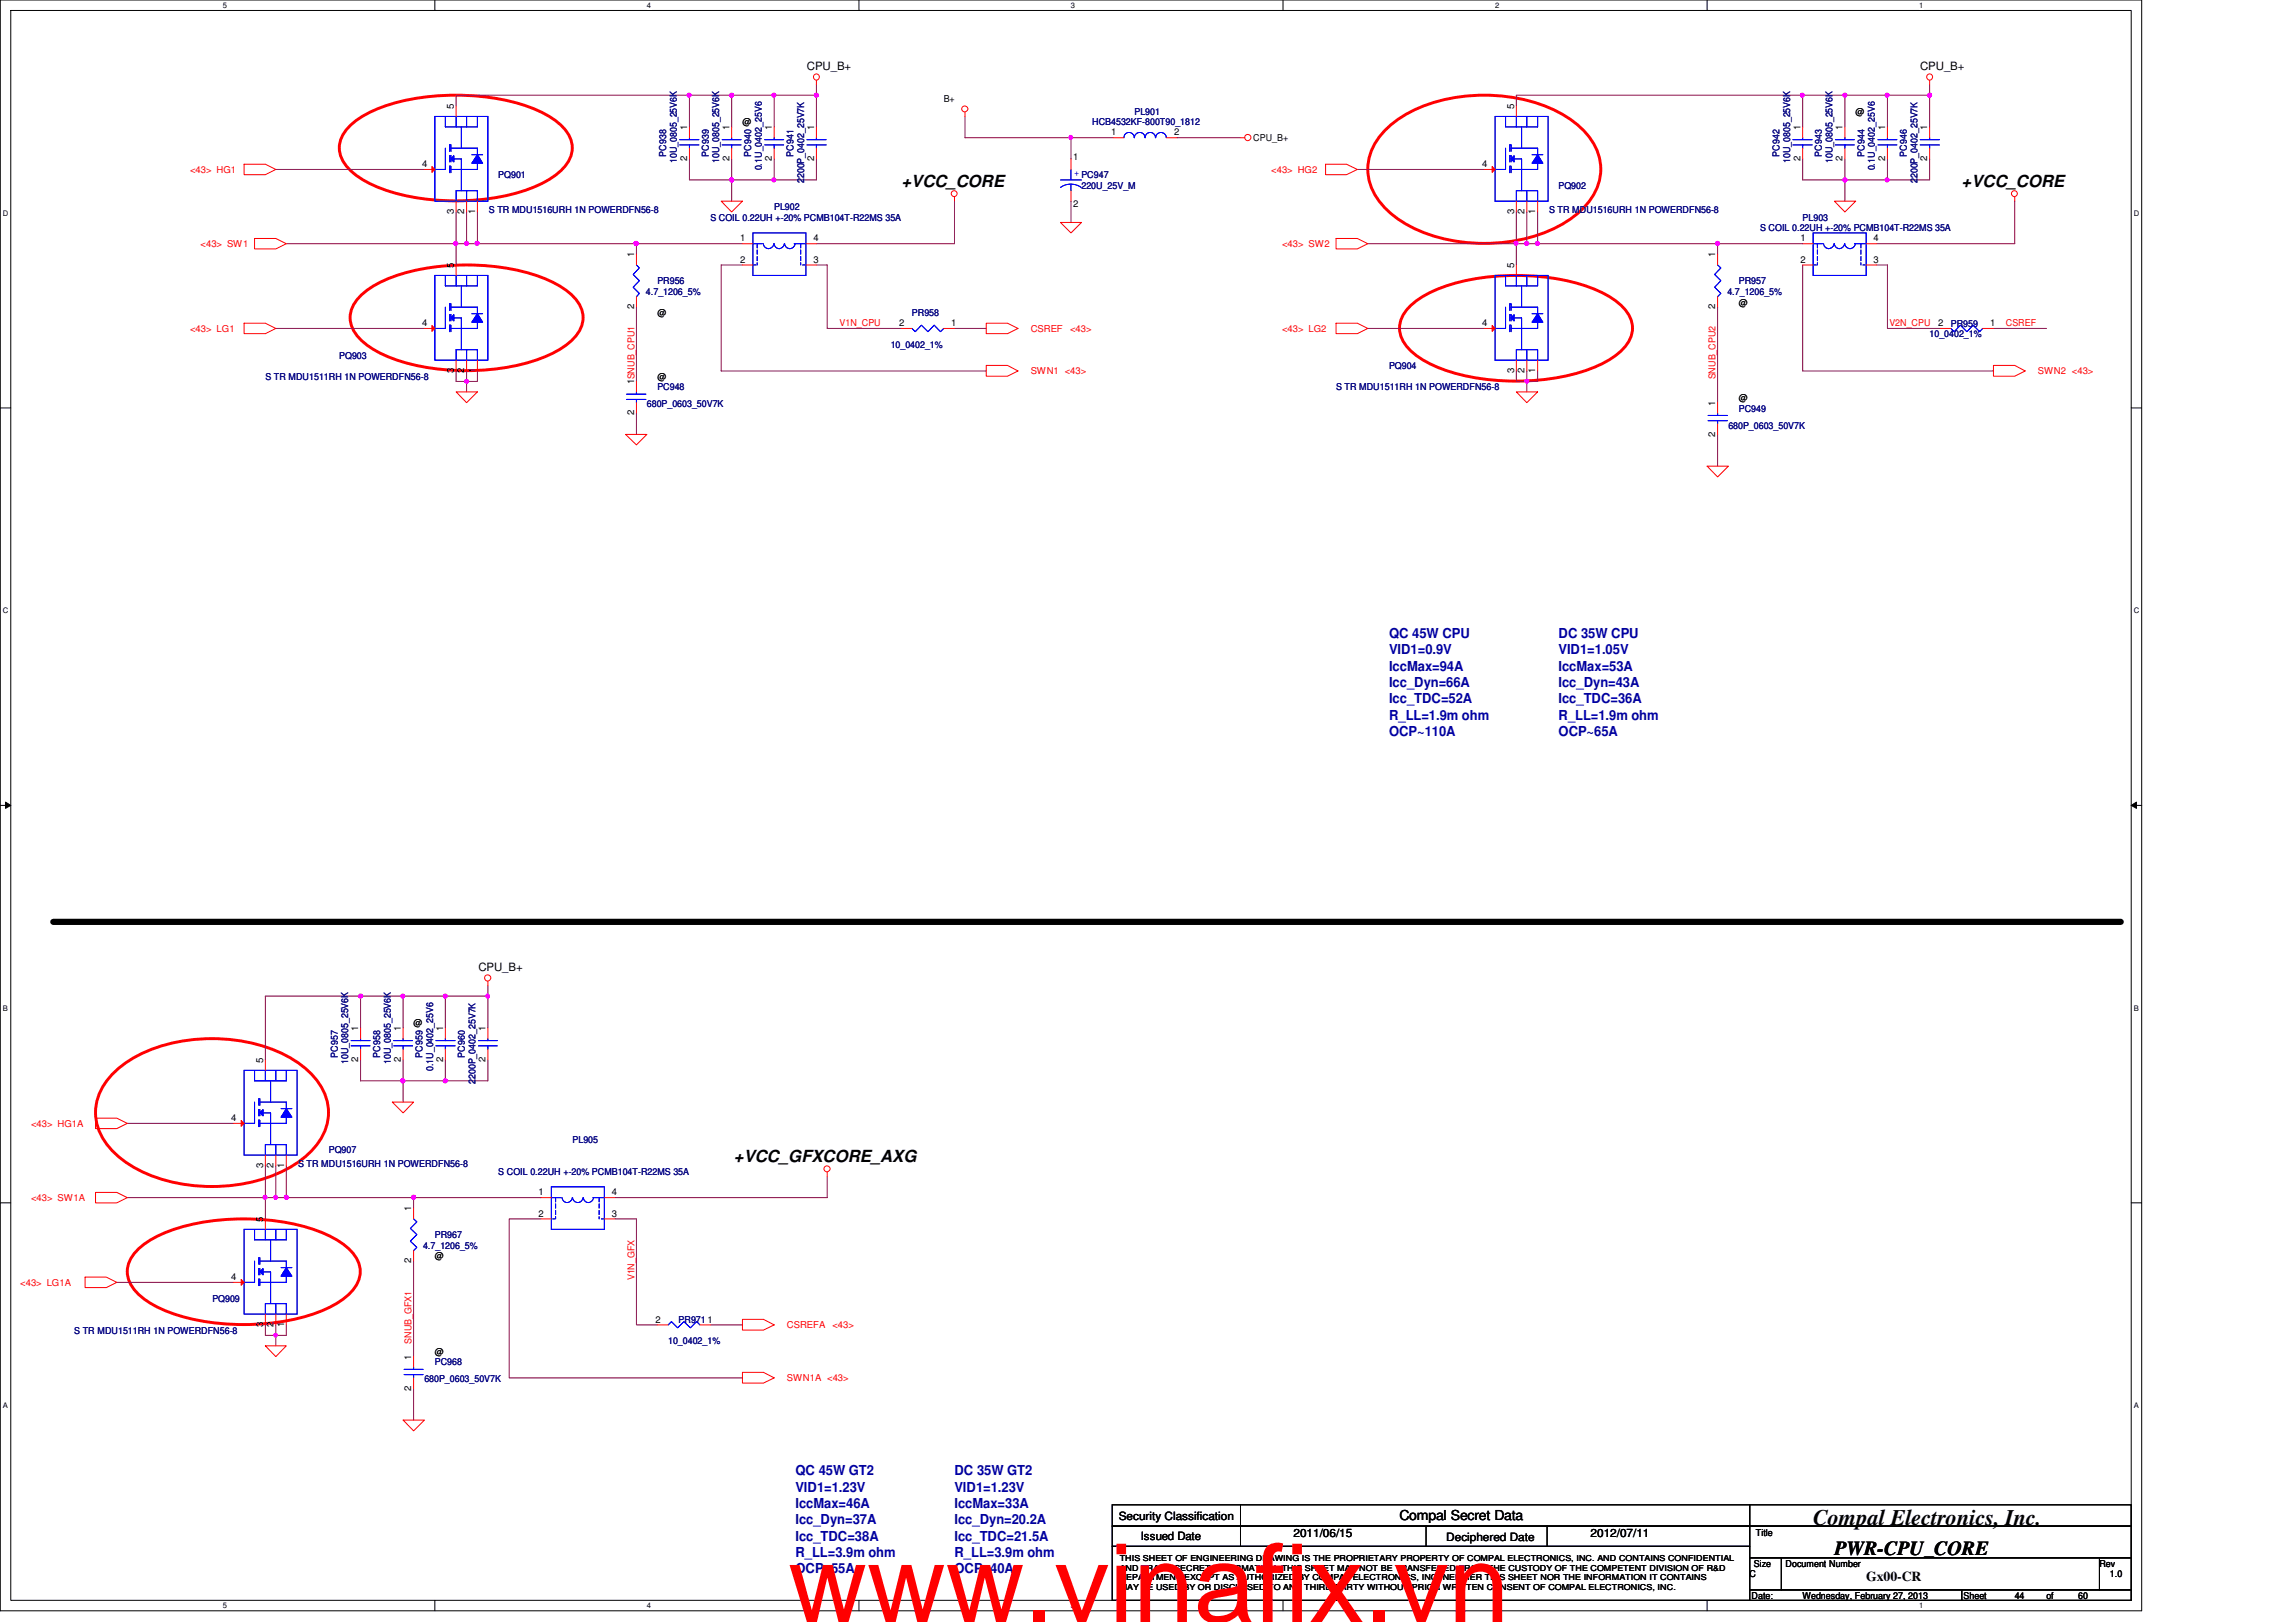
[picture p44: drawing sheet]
<svg xmlns="http://www.w3.org/2000/svg" width="297mm" height="210mm" viewBox="0 0 297 210" stroke-linecap="round" stroke-linejoin="round" font-family="sans-serif">
<defs><g id="words">
<text font-size="14.1" fill="#f00" x="102" y="209.9">www.vinafix.vn</text>
<text font-size="2.9" x="234.6" y="197.4">Compal Electronics, Inc.</text>
<text font-size="2.6" x="237.3" y="201.2">PWR-CPU_CORE</text>
<g font-size="2.2">
<text x="116.6" y="24.2">+VCC_CORE</text>
<text x="253.8" y="24.2">+VCC_CORE</text>
<text x="95" y="150.4">+VCC_GFXCORE_AXG</text>
</g>
<g font-size="1.8" fill="#0000a0">
<text x="179.7" y="82.6">QC 45W CPU</text>
<text x="201.6" y="82.6">DC 35W CPU</text>
<text x="179.7" y="84.7">VID1=0.9V</text>
<text x="179.7" y="86.8">IccMax=94A</text>
<text x="179.7" y="88.9">Icc_Dyn=66A</text>
<text x="201.6" y="84.7">VID1=1.05V</text>
<text x="201.6" y="86.8">IccMax=53A</text>
<text x="201.6" y="88.9">Icc_Dyn=43A</text>
<text x="179.7" y="91">Icc_TDC=52A</text>
<text x="179.7" y="93.1">R_LL=1.9m ohm</text>
<text x="179.7" y="95.3">OCP~110A</text>
<text x="201.6" y="91">Icc_TDC=36A</text>
<text x="201.6" y="93.1">R_LL=1.9m ohm</text>
<text x="201.6" y="95.3">OCP~65A</text>
<text x="102.9" y="190.9">QC 45W GT2</text>
<text x="123.5" y="190.9">DC 35W GT2</text>
<text x="102.9" y="193">VID1=1.23V</text>
<text x="102.9" y="195.2">IccMax=46A</text>
<text x="102.9" y="197.3">Icc_Dyn=37A</text>
<text x="123.5" y="193">VID1=1.23V</text>
<text x="123.5" y="195.2">IccMax=33A</text>
<text x="123.5" y="197.3">Icc_Dyn=20.2A</text>
<text x="102.9" y="199.4">Icc_TDC=38A</text>
<text x="102.9" y="201.5">R_LL=3.9m ohm</text>
<text x="102.9" y="203.6">OCP~55A</text>
<text x="123.5" y="199.4">Icc_TDC=21.5A</text>
<text x="123.5" y="201.5">R_LL=3.9m ohm</text>
<text x="123.5" y="203.6">OCP~40A</text>
</g>
<g font-size="1.8">
<text x="181.1" y="196.8">Compal Secret Data</text>
<text x="241.4" y="204.6">Gx00-CR</text>
</g>
<g font-size="1.5">
<text x="104.4" y="9">CPU_B+</text>
<text x="248.4" y="9">CPU_B+</text>
<text x="61.9" y="125.6">CPU_B+</text>
<text x="144.7" y="196.6">Security Classification</text>
<text x="147.6" y="199.3">Issued Date</text>
<text x="167.3" y="198.8">2011/06/15</text>
<text x="187.1" y="199.4">Deciphered Date</text>
<text x="205.8" y="198.8">2012/07/11</text>
</g>
<g font-size="1.2">
<text x="58.7" y="14.1" transform="rotate(-90 58.7 14.1)">5</text>
<text x="88.9" y="16.8" transform="rotate(-90 88.9 16.8)">1</text>
<text x="94.4" y="16.8" transform="rotate(-90 94.4 16.8)">1</text>
<text x="96.1" y="16.2">@</text>
<text x="99.9" y="16.8" transform="rotate(-90 99.9 16.8)">1</text>
<text x="105.3" y="16.8" transform="rotate(-90 105.3 16.8)">1</text>
<text x="122.1" y="13.2">B+</text>
<text x="143.8" y="17.5">1</text>
<text x="151.9" y="17.5">2</text>
<text x="195.9" y="14.1" transform="rotate(-90 195.9 14.1)">5</text>
<text x="232.9" y="16.8" transform="rotate(-90 232.9 16.8)">1</text>
<text x="238.4" y="16.8" transform="rotate(-90 238.4 16.8)">1</text>
<text x="240.1" y="14.9">@</text>
<text x="243.9" y="16.8" transform="rotate(-90 243.9 16.8)">1</text>
<text x="249.3" y="16.8" transform="rotate(-90 249.3 16.8)">1</text>
<text x="54.6" y="21.6">4</text>
<text x="88.9" y="20.8" transform="rotate(-90 88.9 20.8)">2</text>
<text x="94.4" y="20.8" transform="rotate(-90 94.4 20.8)">2</text>
<text x="99.9" y="20.8" transform="rotate(-90 99.9 20.8)">2</text>
<text x="105.3" y="20.8" transform="rotate(-90 105.3 20.8)">2</text>
<text x="138.9" y="20.7">1</text>
<text x="162.1" y="18.3">CPU_B+</text>
<text x="191.8" y="21.6">4</text>
<text x="232.9" y="20.8" transform="rotate(-90 232.9 20.8)">2</text>
<text x="238.4" y="20.8" transform="rotate(-90 238.4 20.8)">2</text>
<text x="243.9" y="20.8" transform="rotate(-90 243.9 20.8)">2</text>
<text x="249.3" y="20.8" transform="rotate(-90 249.3 20.8)">2</text>
<text x="58.7" y="27.7" transform="rotate(-90 58.7 27.7)">3</text>
<text x="60.1" y="27.7" transform="rotate(-90 60.1 27.7)">2</text>
<text x="61.5" y="27.7" transform="rotate(-90 61.5 27.7)">1</text>
<text x="138.9" y="26.8">2</text>
<text x="195.9" y="27.7" transform="rotate(-90 195.9 27.7)">3</text>
<text x="197.2" y="27.7" transform="rotate(-90 197.2 27.7)">2</text>
<text x="198.6" y="27.7" transform="rotate(-90 198.6 27.7)">1</text>
<text x="58.7" y="34.7" transform="rotate(-90 58.7 34.7)">5</text>
<text x="82" y="33.3" transform="rotate(-90 82 33.3)">1</text>
<text x="95.8" y="31.2">1</text>
<text x="95.8" y="34">2</text>
<text x="105.2" y="34">3</text>
<text x="105.2" y="31.2">4</text>
<text x="195.9" y="34.7" transform="rotate(-90 195.9 34.7)">5</text>
<text x="221.9" y="33.3" transform="rotate(-90 221.9 33.3)">1</text>
<text x="232.9" y="31.2">1</text>
<text x="232.9" y="34">2</text>
<text x="242.4" y="34">3</text>
<text x="242.4" y="31.2">4</text>
<text x="82" y="40" transform="rotate(-90 82 40)">2</text>
<text x="85" y="40.9">@</text>
<text x="221.9" y="40" transform="rotate(-90 221.9 40)">2</text>
<text x="225" y="39.5">@</text>
<text x="54.6" y="42.2">4</text>
<text x="116.3" y="42.2">2</text>
<text x="123.1" y="42.2">1</text>
<text x="191.8" y="42.2">4</text>
<text x="250.7" y="42.2">2</text>
<text x="257.5" y="42.2">1</text>
<text x="58.7" y="48.3" transform="rotate(-90 58.7 48.3)">3</text>
<text x="60.1" y="48.3" transform="rotate(-90 60.1 48.3)">2</text>
<text x="61.5" y="48.3" transform="rotate(-90 61.5 48.3)">1</text>
<text x="82" y="53.8" transform="rotate(-90 82 53.8)">2</text>
<text x="82" y="49.7" transform="rotate(-90 82 49.7)">1SNUB_CPU1</text>
<text x="85" y="49.1">@</text>
<text x="195.9" y="48.3" transform="rotate(-90 195.9 48.3)">3</text>
<text x="197.2" y="48.3" transform="rotate(-90 197.2 48.3)">2</text>
<text x="198.6" y="48.3" transform="rotate(-90 198.6 48.3)">1</text>
<text x="221.9" y="52.5" transform="rotate(-90 221.9 52.5)">1</text>
<text x="225" y="51.9">@</text>
<text x="221.9" y="56.5" transform="rotate(-90 221.9 56.5)">2</text>
<text x="34" y="137.5" transform="rotate(-90 34 137.5)">5</text>
<text x="46.4" y="137.4" transform="rotate(-90 46.4 137.4)">2</text>
<text x="46.4" y="133.4" transform="rotate(-90 46.4 133.4)">1</text>
<text x="51.9" y="137.4" transform="rotate(-90 51.9 137.4)">2</text>
<text x="51.9" y="133.4" transform="rotate(-90 51.9 133.4)">1</text>
<text x="53.5" y="132.8">@</text>
<text x="57.3" y="137.4" transform="rotate(-90 57.3 137.4)">2</text>
<text x="57.3" y="133.4" transform="rotate(-90 57.3 133.4)">1</text>
<text x="62.8" y="137.4" transform="rotate(-90 62.8 137.4)">2</text>
<text x="62.8" y="133.4" transform="rotate(-90 62.8 133.4)">1</text>
<text x="29.9" y="145.1">4</text>
<text x="34" y="151.1" transform="rotate(-90 34 151.1)">3</text>
<text x="35.4" y="151.1" transform="rotate(-90 35.4 151.1)">2</text>
<text x="36.7" y="151.1" transform="rotate(-90 36.7 151.1)">1</text>
<text x="69.7" y="154.7">1</text>
<text x="79.2" y="154.7">4</text>
<text x="34" y="158.1" transform="rotate(-90 34 158.1)">5</text>
<text x="53.2" y="156.8" transform="rotate(-90 53.2 156.8)">1</text>
<text x="69.7" y="157.4">2</text>
<text x="79.2" y="157.4">3</text>
<text x="29.9" y="165.7">4</text>
<text x="53.2" y="163.5" transform="rotate(-90 53.2 163.5)">2</text>
<text x="56.3" y="163">@</text>
<text x="34" y="171.7" transform="rotate(-90 34 171.7)">3</text>
<text x="35.4" y="171.7" transform="rotate(-90 35.4 171.7)">2</text>
<text x="36.7" y="171.7" transform="rotate(-90 36.7 171.7)">1</text>
<text x="84.8" y="171.2">2</text>
<text x="53.2" y="180" transform="rotate(-90 53.2 180)">2</text>
<text x="53.2" y="175.9" transform="rotate(-90 53.2 175.9)">1</text>
<text x="56.3" y="175.3">@</text>
<text x="226.9" y="202.7">Size</text>
<text x="227.2" y="198.8">Title</text>
<text x="231" y="202.7">Document Number</text>
<text x="271.6" y="202.7">Rev</text>
<text x="226.4" y="204.1">C</text>
<text x="226.6" y="206.9">Date:</text>
<text x="233.2" y="206.9">Wednesday, February 27, 2013</text>
<text x="254" y="206.9">Sheet</text>
<text x="260.6" y="206.9">44</text>
<text x="264.7" y="206.9">of</text>
<text x="268.9" y="206.9">60</text>
<text x="273" y="204.1">1.0</text>
</g>
<g font-size="1.2" fill="#000080">
<text x="141.3" y="16.2">HCB4532KF-800T90_1812</text>
<text x="146.8" y="14.9">PL901</text>
<text x="64.5" y="23.1">PQ901</text>
<text x="86.2" y="20.3" transform="rotate(-90 86.2 20.3)">PC938</text>
<text x="87.6" y="21.1" transform="rotate(-90 87.6 21.1)">10U_0805_25V6K</text>
<text x="91.7" y="20.3" transform="rotate(-90 91.7 20.3)">PC939</text>
<text x="93" y="21.1" transform="rotate(-90 93 21.1)">10U_0805_25V6K</text>
<text x="97.2" y="20.3" transform="rotate(-90 97.2 20.3)">PC940</text>
<text x="98.5" y="22.1" transform="rotate(-90 98.5 22.1)">0.1U_0402_25V6</text>
<text x="102.7" y="20.3" transform="rotate(-90 102.7 20.3)">PC941</text>
<text x="104.1" y="23.7" transform="rotate(-90 104.1 23.7)">2200P_0402_25V7K</text>
<text x="230.2" y="20.3" transform="rotate(-90 230.2 20.3)">PC942</text>
<text x="231.6" y="21.1" transform="rotate(-90 231.6 21.1)">10U_0805_25V6K</text>
<text x="235.7" y="20.3" transform="rotate(-90 235.7 20.3)">PC943</text>
<text x="237.1" y="21.1" transform="rotate(-90 237.1 21.1)">10U_0805_25V6K</text>
<text x="241.2" y="20.3" transform="rotate(-90 241.2 20.3)">PC944</text>
<text x="242.6" y="22.1" transform="rotate(-90 242.6 22.1)">0.1U_0402_25V6</text>
<text x="246.7" y="20.3" transform="rotate(-90 246.7 20.3)">PC946</text>
<text x="248.1" y="23.7" transform="rotate(-90 248.1 23.7)">2200P_0402_25V7K</text>
<text x="63.2" y="27.6">S TR MDU1516URH 1N POWERDFN56-8</text>
<text x="91.9" y="28.6">S COIL 0.22UH +-20% PCMB104T-R22MS 35A</text>
<text x="100.2" y="27.2">PL902</text>
<text x="139.9" y="24.4">220U_25V_M</text>
<text x="200.4" y="27.6">S TR MDU1516URH 1N POWERDFN56-8</text>
<text x="201.6" y="24.4">PQ902</text>
<text x="227.7" y="29.9">S COIL 0.22UH +-20% PCMB104T-R22MS 35A</text>
<text x="233.2" y="28.6">PL903</text>
<text x="83.6" y="38.1">4.7_1206_5%</text>
<text x="85" y="36.8">PR956</text>
<text x="118" y="40.9">PR958</text>
<text x="223.5" y="38.1">4.7_1206_5%</text>
<text x="225" y="36.8">PR957</text>
<text x="43.9" y="46.4">PQ903</text>
<text x="115.2" y="45">10_0402_1%</text>
<text x="179.7" y="47.8">PQ904</text>
<text x="249.6" y="43.6">10_0402_1%</text>
<text x="252.4" y="42.3">PR959</text>
<text x="34.3" y="49.1">S TR MDU1511RH 1N POWERDFN56-8</text>
<text x="83.7" y="52.7">680P_0603_50V7K</text>
<text x="85" y="50.5">PC948</text>
<text x="172.8" y="50.5">S TR MDU1511RH 1N POWERDFN56-8</text>
<text x="225" y="53.3">PC949</text>
<text x="223.6" y="55.5">680P_0603_50V7K</text>
<text x="43.7" y="136.9" transform="rotate(-90 43.7 136.9)">PC957</text>
<text x="45" y="137.7" transform="rotate(-90 45 137.7)">10U_0805_25V6K</text>
<text x="49.2" y="136.9" transform="rotate(-90 49.2 136.9)">PC958</text>
<text x="50.5" y="137.7" transform="rotate(-90 50.5 137.7)">10U_0805_25V6K</text>
<text x="54.6" y="136.9" transform="rotate(-90 54.6 136.9)">PC959</text>
<text x="60.2" y="136.9" transform="rotate(-90 60.2 136.9)">PC960</text>
<text x="56" y="138.6" transform="rotate(-90 56 138.6)">0.1U_0402_25V6</text>
<text x="61.5" y="140.3" transform="rotate(-90 61.5 140.3)">2200P_0402_25V7K</text>
<text x="42.5" y="149.3">PQ907</text>
<text x="74.1" y="147.9">PL905</text>
<text x="38.6" y="151">S TR MDU1516URH 1N POWERDFN56-8</text>
<text x="64.5" y="152">S COIL 0.22UH +-20% PCMB104T-R22MS 35A</text>
<text x="54.7" y="161.6">4.7_1206_5%</text>
<text x="56.3" y="160.2">PR967</text>
<text x="9.6" y="172.6">S TR MDU1511RH 1N POWERDFN56-8</text>
<text x="27.5" y="168.4">PQ909</text>
<text x="86.4" y="173.9">10_0402_1%</text>
<text x="87.8" y="171.2">PR9711</text>
<text x="54.9" y="178.9">680P_0603_50V7K</text>
<text x="56.3" y="176.7">PC968</text>
</g>
<g font-size="1.2" fill="#f00">
<text x="24.6" y="22.4">&lt;43&gt; HG1</text>
<text x="164.5" y="22.4">&lt;43&gt; HG2</text>
<text x="25.9" y="32">&lt;43&gt; SW1</text>
<text x="165.9" y="32">&lt;43&gt; SW2</text>
<text x="24.6" y="43">&lt;43&gt; LG1</text>
<text x="108.6" y="42.2">V1N_CPU</text>
<text x="133.3" y="43">CSREF</text>
<text x="138.4" y="43">&lt;43&gt;</text>
<text x="165.9" y="43">&lt;43&gt; LG2</text>
<text x="244.4" y="42.2">V2N_CPU</text>
<text x="259.5" y="42.2">CSREF</text>
<text x="133.3" y="48.4">SWN1 &lt;43&gt;</text>
<text x="222" y="49.1" transform="rotate(-90 222 49.1)">SNUB_CPU2</text>
<text x="263.6" y="48.4">SWN2 &lt;43&gt;</text>
<text x="4" y="145.8">&lt;43&gt; HG1A</text>
<text x="4" y="155.4">&lt;43&gt; SW1A</text>
<text x="2.6" y="166.4">&lt;43&gt; LG1A</text>
<text x="82.1" y="165.7" transform="rotate(-90 82.1 165.7)">V1N_GFX</text>
<text x="53.3" y="173.9" transform="rotate(-90 53.3 173.9)">SNUB_GFX1</text>
<text x="101.8" y="171.9">CSREFA</text>
<text x="107.7" y="171.9">&lt;43&gt;</text>
<text x="101.8" y="178.7">SWN1A &lt;43&gt;</text>
</g>
<text font-size="1.2" fill="#00f" x="139" y="22.8">+ PC947</text>
<g font-size="1.1">
<text x="144.9" y="202">THIS SHEET OF ENGINEERING DRAWING IS THE PROPRIETARY PROPERTY OF COMPAL ELECTRONICS, INC. AND CONTAINS CONFIDENTIAL</text>
<text x="144.9" y="203.2">AND TRADE SECRET INFORMATION. THIS SHEET MAY NOT BE TRANSFERED FROM THE CUSTODY OF THE COMPETENT DIVISION OF R&amp;D</text>
<text x="144.9" y="204.5">DEPARTMENT EXCEPT AS AUTHORIZED BY COMPAL ELECTRONICS, INC. NEITHER THIS SHEET NOR THE INFORMATION IT CONTAINS</text>
<text x="144.9" y="205.7">MAY BE USED BY OR DISCLOSED TO ANY THIRD PARTY WITHOUT PRIOR WRITTEN CONSENT OF COMPAL ELECTRONICS, INC.</text>
</g>
<g font-size="1">
<text x="28.8" y="1">5</text>
<text x="83.7" y="1">4</text>
<text x="138.6" y="1">3</text>
<text x="193.4" y="1">2</text>
<text x="248.3" y="1">1</text>
<text x=".4" y="27.9">D</text>
<text x="276.1" y="27.9">D</text>
<text x=".4" y="79.4">C</text>
<text x="276.1" y="79.4">C</text>
<text x=".4" y="130.8">B</text>
<text x="276.1" y="130.8">B</text>
<text x=".4" y="182.2">A</text>
<text x="276.1" y="182.2">A</text>
<text x="28.8" y="208.1">5</text>
<text x="83.7" y="208.1">4</text>
<text x="138.6" y="208.1">3</text>
<text x="248.3" y="208.1">1</text>
</g>
</g></defs>
<path d="M0 0h277.1v208.5h-277.1zM1.4 1.4h274.3v205.7h-274.3z" fill="none" stroke="#000" stroke-width=".13"/>
<g fill="#fff">
<path d="M28.8 .1h.6v1.1h-.6z"/>
<path d="M28.8 207.2h.6v1.1h-.6z"/>
</g>
<path d="M56.3 0v1.4M56.3 207.1v1.4" fill="none" stroke="#000" stroke-width=".13"/>
<g fill="#fff">
<path d="M83.7 .1h.5v1.1h-.5z"/>
<path d="M83.7 207.2h.5v1.1h-.5z"/>
</g>
<path d="M111.1 0v1.4M111.1 207.1v1.4" fill="none" stroke="#000" stroke-width=".13"/>
<g fill="#fff">
<path d="M138.6 .1h.5v1.1h-.5z"/>
<path d="M138.6 207.2h.5v1.1h-.5z"/>
</g>
<path d="M166 0v1.4M166 207.1v1.4" fill="none" stroke="#000" stroke-width=".13"/>
<g fill="#fff">
<path d="M193.4 .1h.6v1.1h-.6z"/>
<path d="M193.4 207.2h.6v1.1h-.6z"/>
</g>
<path d="M220.9 0v1.4M220.9 207.1v1.4" fill="none" stroke="#000" stroke-width=".13"/>
<g fill="#fff">
<path d="M248.3 .1h.5v1.1h-.5z"/>
<path d="M248.3 207.2h.5v1.1h-.5z"/>
<path d="M.4 27.1h.7v1.1h-.7z"/>
<path d="M276.1 27.1h.7v1.1h-.7z"/>
<path d="M.4 78.5h.7v1.1h-.7z"/>
<path d="M276.1 78.5h.7v1.1h-.7z"/>
</g>
<path d="M0 52.8h1.4M275.7 52.8h1.4" fill="none" stroke="#000" stroke-width=".13"/>
<g fill="#fff">
<path d="M.4 129.9h.6v1.1h-.6z"/>
<path d="M276.1 129.9h.6v1.1h-.6z"/>
</g>
<path d="M0 104.2h1.4M.7 103.8l.7 .4-.7 .4zM275.7 104.2l.7-.4v.8zM275.7 104.2h1.4" fill="none" stroke="#000" stroke-width=".13"/>
<path d="M.7 103.8l.7 .4-.7 .4zM275.7 104.2l.7-.4v.8z" fill="#000"/>
<g fill="#fff">
<path d="M.4 181.4h.6v1.1h-.6z"/>
<path d="M276.1 181.4h.6v1.1h-.6z"/>
</g>
<path d="M0 155.7h1.4M275.7 155.7h1.4" fill="none" stroke="#000" stroke-width=".13"/>
<path d="M6.9 119.3h267.5" fill="none" stroke="#000" stroke-width=".8"/>
<path d="M45.4 16.1a15.2 15.2 0 0 1 6.9-3.1 30.8 30.8 0 0 1 16.1 .8 9.3 9.3 0 0 1 5.2 3.8 3.7 3.7 0 0 1-1.1 4.5 15.3 15.3 0 0 1-6.9 3.2 30.5 30.5 0 0 1-16.1-.8 9.3 9.3 0 0 1-5.2-3.8 3.7 3.7 0 0 1 1.1-4.6zM179.3 16.8a17.5 17.5 0 0 1 11-4.4 20.8 20.8 0 0 1 12.4 2.7 8.9 8.9 0 0 1 4.3 5.7 7 7 0 0 1-2.3 6.2 17.5 17.5 0 0 1-10.9 4.4 20.7 20.7 0 0 1-12.4-2.7 8.9 8.9 0 0 1-4.3-5.7 7 7 0 0 1 2.2-6.2zM46.8 38.1a15.2 15.2 0 0 1 6.9-3.1 30.8 30.8 0 0 1 16.1 .8 9.3 9.3 0 0 1 5.2 3.7 3.7 3.7 0 0 1-1.1 4.6 15.3 15.3 0 0 1-6.9 3.2 30.5 30.5 0 0 1-16.1-.8 9.3 9.3 0 0 1-5.2-3.8 3.7 3.7 0 0 1 1.1-4.6zM182.6 39.5a15.2 15.2 0 0 1 6.9-3.2 30.8 30.8 0 0 1 16 .8 9.3 9.3 0 0 1 5.3 3.8 3.7 3.7 0 0 1-1.1 4.6 15.3 15.3 0 0 1-7 3.1 30.5 30.5 0 0 1-16-.8 9.3 9.3 0 0 1-5.2-3.8 3.7 3.7 0 0 1 1.1-4.5zM14.7 138.8a17.5 17.5 0 0 1 11-4.3 20.8 20.8 0 0 1 12.4 2.7 8.9 8.9 0 0 1 4.3 5.7 6.9 6.9 0 0 1-2.3 6.2 17.6 17.6 0 0 1-10.9 4.4 20.7 20.7 0 0 1-12.4-2.8 8.9 8.9 0 0 1-4.3-5.6 7 7 0 0 1 2.2-6.3zM18 161.6a15.2 15.2 0 0 1 6.9-3.2 30.8 30.8 0 0 1 16.1 .8 9.3 9.3 0 0 1 5.2 3.8 3.7 3.7 0 0 1-1.1 4.6 15.3 15.3 0 0 1-6.9 3.1 30.5 30.5 0 0 1-16.1-.8 9.3 9.3 0 0 1-5.2-3.8 3.7 3.7 0 0 1 1.1-4.5z" fill="none" stroke="#f00" stroke-width=".38"/>
<path d="M107 42.5h9.6M35.7 171.5v2.7M35.7 172.8h1.3" fill="none" stroke="#800040" stroke-width=".13"/>
<path d="M35.5 172.6h.3l.1 .2-.1 .1-.2 .1-.1-.1z" fill-rule="evenodd" fill="#f0f"/>
<path d="M35.5 172.6h.3l.1 .2-.1 .1-.2 .1-.1-.1z" fill="none" stroke="#f0f" stroke-width=".13"/>
<path d="M34.3 155v2.7M53.5 155v1.3M34.3 171.5v1.3M37 171.5v1.3M53.5 179.7v4.1" fill="none" stroke="#800040" stroke-width=".13"/>
<circle cx="53.5" cy="154.9" r=".26" fill="#f0f"/>
<circle cx="53.5" cy="154.9" r=".26" fill="none" stroke="#f0f" stroke-width=".13"/>
<path d="M37 155h16.5M53.5 163.2v12.4" fill="none" stroke="#800040" stroke-width=".13"/>
<circle cx="37" cy="154.9" r=".26" fill="#f0f"/>
<circle cx="37" cy="154.9" r=".26" fill="none" stroke="#f0f" stroke-width=".13"/>
<path d="M34.3 155h1.4" fill="none" stroke="#800040" stroke-width=".13"/>
<circle cx="34.3" cy="154.9" r=".26" fill="#f0f"/>
<circle cx="34.3" cy="154.9" r=".26" fill="none" stroke="#f0f" stroke-width=".13"/>
<path d="M46.6 128.9h-12.3v8.3M63.1 127.6v1.3M35.7 150.9v4.1M79.6 157.7h2.7" fill="none" stroke="#800040" stroke-width=".13"/>
<circle cx="46.6" cy="128.9" r=".26" fill="#f0f"/>
<circle cx="46.6" cy="128.9" r=".26" fill="none" stroke="#f0f" stroke-width=".13"/>
<path d="M61.8 27.4v4.1h-1.4" fill="none" stroke="#800040" stroke-width=".13"/>
<circle cx="60.4" cy="31.5" r=".26" fill="#f0f"/>
<circle cx="60.4" cy="31.5" r=".26" fill="none" stroke="#f0f" stroke-width=".13"/>
<path d="M105.6 11v1.3M196.2 12.3v1.4M244.2 12.3h5.4M59 27.4v4.1M35.7 42.5h19.2M257.9 42.5h6.9" fill="none" stroke="#800040" stroke-width=".13"/>
<circle cx="249.6" cy="12.3" r=".26" fill="#f0f"/>
<circle cx="249.6" cy="12.3" r=".26" fill="none" stroke="#f0f" stroke-width=".13"/>
<circle cx="244.1" cy="12.3" r=".26" fill="#f0f"/>
<circle cx="244.1" cy="12.3" r=".26" fill="none" stroke="#f0f" stroke-width=".13"/>
<path d="M89.2 12.3h-30.2v1.4M107 34.3v8.2M70 157.7h-4.1v20.6h30.2M82.3 157.7v13.8h2.7" fill="none" stroke="#800040" stroke-width=".13"/>
<circle cx="89.2" cy="12.3" r=".26" fill="#f0f"/>
<circle cx="89.2" cy="12.3" r=".26" fill="none" stroke="#f0f" stroke-width=".13"/>
<path d="M222.2 31.5h11M244.2 42.5h6.8" fill="none" stroke="#800040" stroke-width=".13"/>
<circle cx="222.2" cy="31.5" r=".26" fill="#f0f"/>
<circle cx="222.2" cy="31.5" r=".26" fill="none" stroke="#f0f" stroke-width=".13"/>
<path d="M197.5 27.4v4.1h-1.3M198.9 27.4v4.1M244.2 34.3v8.2" fill="none" stroke="#800040" stroke-width=".13"/>
<circle cx="196.1" cy="31.5" r=".26" fill="#f0f"/>
<circle cx="196.1" cy="31.5" r=".26" fill="none" stroke="#f0f" stroke-width=".13"/>
<path d="M60.4 27.4v4.1h-1.4M177 31.5h19.2" fill="none" stroke="#800040" stroke-width=".13"/>
<circle cx="59" cy="31.5" r=".26" fill="#f0f"/>
<circle cx="59" cy="31.5" r=".26" fill="none" stroke="#f0f" stroke-width=".13"/>
<path d="M94.7 12.3v4.1M100.2 12.3v4.1M105.6 12.3v4.1M249.6 11v1.3M94.7 23.3h5.5M233.2 34.3v13.7h24.7M242.8 31.5h17.8M177 42.5h15.1" fill="none" stroke="#800040" stroke-width=".13"/>
<circle cx="94.7" cy="23.3" r=".26" fill="#f0f"/>
<circle cx="94.7" cy="23.3" r=".26" fill="none" stroke="#f0f" stroke-width=".13"/>
<circle cx="100.1" cy="23.3" r=".26" fill="#f0f"/>
<circle cx="100.1" cy="23.3" r=".26" fill="none" stroke="#f0f" stroke-width=".13"/>
<path d="M89.2 20.6v2.7M94.7 20.6v5.4M100.2 20.6v2.7h5.4v-2.7" fill="none" stroke="#800040" stroke-width=".13"/>
<circle cx="94.7" cy="23.3" r=".26" fill="#f0f"/>
<circle cx="94.7" cy="23.3" r=".26" fill="none" stroke="#f0f" stroke-width=".13"/>
<path d="M89.2 12.3v4.1M100.2 12.3h5.4M89.2 23.3h5.5" fill="none" stroke="#800040" stroke-width=".13"/>
<circle cx="105.6" cy="12.3" r=".26" fill="#f0f"/>
<circle cx="105.6" cy="12.3" r=".26" fill="none" stroke="#f0f" stroke-width=".13"/>
<path d="M94.7 12.3h5.5" fill="none" stroke="#800040" stroke-width=".13"/>
<circle cx="100.1" cy="12.3" r=".26" fill="#f0f"/>
<circle cx="100.1" cy="12.3" r=".26" fill="none" stroke="#f0f" stroke-width=".13"/>
<path d="M89.2 12.3h5.5" fill="none" stroke="#800040" stroke-width=".13"/>
<circle cx="94.7" cy="12.3" r=".26" fill="#f0f"/>
<circle cx="94.7" cy="12.3" r=".26" fill="none" stroke="#f0f" stroke-width=".13"/>
<path d="M82.3 31.5h13.8M93.3 34.3h2.8M105.6 34.3h1.4M123.5 26v5.5M196.2 27.4v4.1M260.6 26v5.5M60.4 49.4v1.3M79.6 155h27.4M34.3 172.8h1.4" fill="none" stroke="#800040" stroke-width=".13"/>
<circle cx="82.3" cy="31.5" r=".26" fill="#f0f"/>
<circle cx="82.3" cy="31.5" r=".26" fill="none" stroke="#f0f" stroke-width=".13"/>
<path d="M59 49.4h1.4M197.5 48v2.7" fill="none" stroke="#800040" stroke-width=".13"/>
<circle cx="197.5" cy="49.3" r=".25" fill="#f0f"/>
<circle cx="197.5" cy="49.3" r=".25" fill="none" stroke="#f0f" stroke-width=".13"/>
<path d="M238.7 12.3v4.1M244.2 12.3v4.1M249.6 12.3v4.1M37 31.5h22v2.8M196.2 31.5v2.8M238.7 23.3h5.5M196.2 48v1.4h2.7v-1.4" fill="none" stroke="#800040" stroke-width=".13"/>
<circle cx="238.7" cy="23.3" r=".26" fill="#f0f"/>
<circle cx="238.7" cy="23.3" r=".26" fill="none" stroke="#f0f" stroke-width=".13"/>
<circle cx="244.1" cy="23.3" r=".26" fill="#f0f"/>
<circle cx="244.1" cy="23.3" r=".26" fill="none" stroke="#f0f" stroke-width=".13"/>
<path d="M233.2 20.6v2.7M238.7 20.6v5.4M244.2 20.6v2.7h5.4v-2.7" fill="none" stroke="#800040" stroke-width=".13"/>
<circle cx="238.7" cy="23.3" r=".26" fill="#f0f"/>
<circle cx="238.7" cy="23.3" r=".26" fill="none" stroke="#f0f" stroke-width=".13"/>
<path d="M233.2 12.3v4.1M238.7 12.3h5.5M233.2 23.3h5.5" fill="none" stroke="#800040" stroke-width=".13"/>
<circle cx="238.7" cy="12.3" r=".26" fill="#f0f"/>
<circle cx="238.7" cy="12.3" r=".26" fill="none" stroke="#f0f" stroke-width=".13"/>
<path d="M233.2 12.3h5.5" fill="none" stroke="#800040" stroke-width=".13"/>
<circle cx="233.2" cy="12.3" r=".26" fill="#f0f"/>
<circle cx="233.2" cy="12.3" r=".26" fill="none" stroke="#f0f" stroke-width=".13"/>
<path d="M196.2 12.3h37M34.3 150.9v4.1h-17.8M53.5 155h16.5" fill="none" stroke="#800040" stroke-width=".13"/>
<circle cx="53.5" cy="154.9" r=".26" fill="#f0f"/>
<circle cx="53.5" cy="154.9" r=".26" fill="none" stroke="#f0f" stroke-width=".13"/>
<path d="M35.7 155h1.3" fill="none" stroke="#800040" stroke-width=".13"/>
<path d="M35.5 154.8l.1-.1 .3 .1-.1 .3-.2 .1-.1-.1z" fill-rule="evenodd" fill="#f0f"/>
<path d="M35.5 154.8l.1-.1 .3 .1-.1 .3-.2 .1-.1-.1z" fill="none" stroke="#f0f" stroke-width=".13"/>
<path d="M124.8 15.1v2.7M222.2 31.5v1.4M123.5 42.5h4.1M37 150.9v4.1M15.1 166h15.1" fill="none" stroke="#800040" stroke-width=".13"/>
<circle cx="222.2" cy="31.5" r=".26" fill="#f0f"/>
<circle cx="222.2" cy="31.5" r=".26" fill="none" stroke="#f0f" stroke-width=".13"/>
<path d="M198.9 31.5h23.3M222.2 39.8v12.3M222.2 56.2v4.1" fill="none" stroke="#800040" stroke-width=".13"/>
<circle cx="198.9" cy="31.5" r=".26" fill="#f0f"/>
<circle cx="198.9" cy="31.5" r=".26" fill="none" stroke="#f0f" stroke-width=".13"/>
<path d="M105.6 31.5h17.9M60.4 48v1.4M91.9 171.5h4.2" fill="none" stroke="#800040" stroke-width=".13"/>
<circle cx="60.4" cy="49.3" r=".25" fill="#f0f"/>
<circle cx="60.4" cy="49.3" r=".25" fill="none" stroke="#f0f" stroke-width=".13"/>
<path d="M197.5 31.5h1.4M59 48v1.4" fill="none" stroke="#800040" stroke-width=".13"/>
<circle cx="197.5" cy="31.5" r=".26" fill="#f0f"/>
<circle cx="197.5" cy="31.5" r=".26" fill="none" stroke="#f0f" stroke-width=".13"/>
<path d="M82.3 31.5v1.4M61.8 48v1.4h-1.4M82.3 53.5v2.7" fill="none" stroke="#800040" stroke-width=".13"/>
<circle cx="82.3" cy="31.5" r=".26" fill="#f0f"/>
<circle cx="82.3" cy="31.5" r=".26" fill="none" stroke="#f0f" stroke-width=".13"/>
<path d="M61.8 31.5h20.5M82.3 39.8v9.6" fill="none" stroke="#800040" stroke-width=".13"/>
<circle cx="61.7" cy="31.5" r=".26" fill="#f0f"/>
<circle cx="61.7" cy="31.5" r=".26" fill="none" stroke="#f0f" stroke-width=".13"/>
<path d="M242.8 34.3h1.4M52.2 128.9v4.1M52.2 139.9h5.4M57.6 128.9v4.1M63.1 128.9v4.1M107 152.2v2.8" fill="none" stroke="#800040" stroke-width=".13"/>
<circle cx="52.1" cy="139.9" r=".26" fill="#f0f"/>
<circle cx="52.1" cy="139.9" r=".26" fill="none" stroke="#f0f" stroke-width=".13"/>
<circle cx="57.6" cy="139.9" r=".26" fill="#f0f"/>
<circle cx="57.6" cy="139.9" r=".26" fill="none" stroke="#f0f" stroke-width=".13"/>
<path d="M46.6 137.2v2.7M52.2 137.2v5.4M57.6 137.2v2.7h5.5v-2.7" fill="none" stroke="#800040" stroke-width=".13"/>
<circle cx="52.1" cy="139.9" r=".26" fill="#f0f"/>
<circle cx="52.1" cy="139.9" r=".26" fill="none" stroke="#f0f" stroke-width=".13"/>
<path d="M46.6 139.9h5.6M46.6 128.9v4.1M57.6 128.9h5.5" fill="none" stroke="#800040" stroke-width=".13"/>
<path d="M62.9 128.7h.2l.2 .1-.1 .3-.1 .1-.2-.1z" fill-rule="evenodd" fill="#f0f"/>
<path d="M62.9 128.7h.2l.2 .1-.1 .3-.1 .1-.2-.1z" fill="none" stroke="#f0f" stroke-width=".13"/>
<path d="M52.2 128.9h5.4" fill="none" stroke="#800040" stroke-width=".13"/>
<circle cx="57.6" cy="128.9" r=".26" fill="#f0f"/>
<circle cx="57.6" cy="128.9" r=".26" fill="none" stroke="#f0f" stroke-width=".13"/>
<path d="M46.6 128.9h5.6" fill="none" stroke="#800040" stroke-width=".13"/>
<circle cx="52.1" cy="128.9" r=".26" fill="#f0f"/>
<circle cx="52.1" cy="128.9" r=".26" fill="none" stroke="#f0f" stroke-width=".13"/>
<path d="M124.8 17.8h13.8M93.3 34.3v13.7h34.3" fill="none" stroke="#800040" stroke-width=".13"/>
<path d="M138.4 17.6l.1-.1 .2 .1v.4h-.2h-.1z" fill-rule="evenodd" fill="#f0f"/>
<path d="M138.4 17.6l.1-.1 .2 .1v.4h-.2h-.1z" fill="none" stroke="#f0f" stroke-width=".13"/>
<path d="M144.1 17.8h-5.5v2.8M152.3 17.8h8.2M35.7 21.9h19.2M138.6 26v2.8M175.6 21.9h16.5M16.5 145.4h13.7" fill="none" stroke="#800040" stroke-width=".13"/>
<g fill="none" stroke="#f00" stroke-width=".13">
<path d="M105.6 16.4v1.4M105.6 19.2v1.4M105.6 10.4v.6M124.8 14.5v.6M160.5 17.8h.5M249.6 16.4v1.4M249.6 19.2v1.4M249.6 10.4v.6M31.6 21.3h2.7l1.4 .6-1.4 .7h-2.7zM32.9 30.9h2.8l1.3 .6-1.3 .7h-2.8zM82.3 32.9v1.4M82.3 38.4v1.4"/>
<path d="M93.3 26h2.8l-1.4 1.4zM96.1 31.5h1.3M96.1 34.3h1.3M104.3 34.3h1.3M104.3 31.5h1.3M123.5 25.5v.5M137.2 28.8h2.7l-1.3 1.3zM171.5 21.3h2.7l1.4 .6-1.4 .7h-2.7zM172.8 30.9h2.8l1.4 .6-1.4 .7h-2.8zM237.3 26h2.8l-1.4 1.4zM260.6 25.5v.5M31.6 41.8h2.7l1.4 .7-1.4 .7h-2.7z"/>
<path d="M59 50.7h2.8l-1.4 1.4zM80.9 56.2h2.8l-1.4 1.4zM127.6 41.8h2.7l1.4 .7-1.4 .7h-2.7zM127.6 47.3h2.7l1.4 .7-1.4 .7h-2.7zM172.8 41.8h2.8l1.4 .7-1.4 .7h-2.8zM196.2 50.7h2.7l-1.4 1.4zM257.9 47.3h2.7l1.4 .7-1.4 .7h-2.7zM220.9 60.3h2.7l-1.4 1.4zM63.1 127v.6M12.4 144.7h2.7l1.4 .7-1.4 .7h-2.7zM12.4 154.3h2.7l1.4 .7-1.4 .7h-2.7zM50.8 142.6h2.7l-1.3 1.4z"/>
<path d="M107 151.7v.5M11 165.3h2.8l1.3 .7-1.3 .6h-2.8zM34.3 174.2h2.7l-1.3 1.4zM85 171.5h1.4M90.5 171.5h1.4M96.1 170.7h2.7l1.4 .8-1.4 .6h-2.7zM96.1 177.6h2.7l1.4 .7-1.4 .7h-2.7zM52.2 183.8h2.7l-1.4 1.4z"/>
<circle cx="105.6" cy="10" r=".39"/>
<circle cx="124.8" cy="14.1" r=".39"/>
<circle cx="161.4" cy="17.8" r=".4"/>
<circle cx="249.6" cy="10" r=".39"/>
<circle cx="123.4" cy="25.1" r=".38"/>
<circle cx="260.6" cy="25.1" r=".38"/>
<circle cx="63.1" cy="126.6" r=".4"/>
<circle cx="107" cy="151.3" r=".39"/>
</g>
<g fill="none" stroke="#000" stroke-width=".13">
<path d="M143.9 194.7h82.5v2.8h-82.5zM143.9 197.5h82.5v2.6h-82.5zM160.5 194.7v5.4M184.5 197.5v2.6M200.2 197.5v2.6M226.4 194.7h49.3v2.8h-49.3zM226.4 197.5h49.3v4.1h-49.3zM143.9 200.1h82.5v7h-82.5zM226.4 201.6h4.1v4.1h-4.1zM226.4 205.7h27.4v1.4h-27.4zM230.5 201.6h41.1v4.1h-41.1zM253.8 205.7h21.9v1.4h-21.9z"/>
<path d="M271.6 201.6h4.1v4.1h-4.1z"/>
</g>
<g fill="none" stroke="#00f" stroke-width=".13">
<path d="M104.4 18.8h2.5M104.4 18.1h2.5M105.6 17.8v.3M105.6 18.8v.4M248.4 18.8h2.5M248.4 18.1h2.5M249.6 17.8v.3M249.6 18.8v.4M82.3 34.3l.4 .4-.8 .8 .8 .8-.8 .9 .8 .8-.4 .4M97.4 31.5h1.2M97.4 30.1h6.9v5.5h-6.9zM97.5 34.3h.3"/>
<path d="M98 31.5v.6M98 34v.3M98 32.3v.6M98 33.2v.5M100.1 31.5a.68 .68 0 0 1-.7 .7 .68 .68 0 0 1-.6-.7M101.5 31.5a.66 .66 0 0 1-.7 .7 .66 .66 0 0 1-.6-.7M102.7 31.5h1.6M102.9 31.5a.68 .68 0 0 1-.7 .7 .68 .68 0 0 1-.7-.7M103.6 31.5v.6M103.6 32.3v.6M103.6 34v.3M103.6 33.2v.5"/>
<path d="M103.8 34.3h.3M32.9 138.5v1.4h4.1v-1.4M34.3 138.5v1.4M35 139.9v2.7M35.7 138.5v1.4M32.9 142.6v2.8h-1.3M33.5 143v-.8h.1v.8M33.5 145.8v-.8h.1v.8M33.5 144.4v-.8h.1v.8M33.6 142.6h3.4v.9M34 144h1M34.3 148.1v1.4"/>
<path d="M35 145.4v2.7M35.7 148.1v1.4M37 144.6v.8M37 148.1v1.4M86.4 171.5l.5-.5 .8 .8 .8-.8 .8 .8 .8-.8 .4 .5"/>
</g>
<path d="M37 143.5l.8 1.1h-1.4z" fill="#00f"/>
<path d="M33.6 145.4h3.4M37 143.5l.8 1.1h-1.4z" fill="none" stroke="#00f" stroke-width=".13"/>
<path d="M34 143.6v.8l-.4-.4z" fill="#00f"/>
<g fill="none" stroke="#00f" stroke-width=".13">
<path d="M31.6 138.5h6.8v11h-6.8zM32.9 138.5v1.4h4.1v-1.4M34.3 138.5v1.4M35 139.9v2.7M35.7 138.5v1.4M32.9 142.6v2.8h-1.3M33.5 143v-.8h.1v.8M33.5 145.8v-.8h.1v.8M33.5 144.4v-.8h.1v.8M33.6 142.6h3.4v.9M34 144h1v4.1M34 143.6v.8l-.4-.4z"/>
<path d="M34.3 149.5v-1.4h2.7v1.4M35.7 148.1v1.4M36.4 143.5h1.4M37 144.6v.8"/>
</g>
<path d="M37 143.5l.8 1.1h-1.4z" fill="#00f"/>
<path d="M33.6 145.4h3.4M37 143.5l.8 1.1h-1.4z" fill="none" stroke="#00f" stroke-width=".13"/>
<path d="M34 143.6v.8l-.4-.4z" fill="#00f"/>
<path d="M31.6 138.5h6.8v11h-6.8zM34 143.6v.8l-.4-.4zM34.3 148.1h2.7M35 144v1.4M36.4 143.5h1.4" fill="none" stroke="#00f" stroke-width=".13"/>
<path d="M31.2 145l.4 .4-.4 .4z" fill="#f00"/>
<g fill="none" stroke="#f00" stroke-width=".13">
<path d="M89.2 16.4v1.4M89.2 19.2v1.4M100.2 16.4v1.4M100.2 19.2v1.4M233.2 16.4v1.4M233.2 19.2v1.4M116.6 42.5h1.4M122.1 42.5h1.4M222.2 52.1v1.4M222.2 54.9v1.3M34.3 137.2v1.3M30.2 145.4h1.4"/>
<path d="M31.2 145l.4 .4-.4 .4zM34.3 149.5v1.4M35.7 149.5v1.4M37 149.5v1.4"/>
</g>
<g fill="none" stroke="#00f" stroke-width=".13">
<path d="M87.9 18.8h2.5M87.9 18.1h2.5M89.2 17.8v.3M89.2 18.8v.4M98.9 18.8h2.5M98.9 18.1h2.5M100.2 17.8v.3M100.2 18.8v.4M231.9 18.8h2.5M231.9 18.1h2.5M233.2 17.8v.3M233.2 18.8v.4"/>
<path d="M57.6 39.8v2.7h-1.3M57.6 35.6v1.4h4.2v-1.4M58.3 39.8h3.5v.8M59 35.6v1.4M59.7 37v2.8M60.4 35.6v1.4M58.2 40.2v-.9h.1v.9M58.2 42.9v-.8h.1v.8M58.2 41.5v-.8h.1v.8M58.7 41.1h1M59 45.3v1.3M59.7 42.5v2.8"/>
<path d="M60.4 45.3v1.3M61.8 41.7v.8M61.8 45.3v1.3M118 42.5l.4 .4 .8-.8 .9 .8 .8-.8 .8 .8 .4-.4M221 54.4h2.5M221 53.8h2.5M222.2 53.5v.3M222.2 54.4v.5"/>
</g>
<path d="M61.8 40.6l.6 1.1h-1.4z" fill="#00f"/>
<path d="M58.3 42.5h3.5M61.8 40.6l.6 1.1h-1.4z" fill="none" stroke="#00f" stroke-width=".13"/>
<path d="M58.7 40.7v.8l-.4-.4z" fill="#00f"/>
<g fill="none" stroke="#00f" stroke-width=".13">
<path d="M56.3 35.6h6.8v11h-6.8zM57.6 39.8v2.7h-1.3M57.6 35.6v1.4h4.2v-1.4M58.3 39.8h3.5v.8M59 35.6v1.4M59.7 37v2.8M60.4 35.6v1.4M58.2 40.2v-.9h.1v.9M58.2 42.9v-.8h.1v.8M58.2 41.5v-.8h.1v.8M58.7 40.7v.8l-.4-.4zM58.7 41.1h1v4.2"/>
<path d="M59 46.6v-1.3h2.8v1.3M60.4 45.3v1.3M61 40.6h1.4M61.8 41.7v.8"/>
</g>
<path d="M61.8 40.6l.6 1.1h-1.4z" fill="#00f"/>
<path d="M58.3 42.5h3.5M61.8 40.6l.6 1.1h-1.4z" fill="none" stroke="#00f" stroke-width=".13"/>
<path d="M58.7 40.7v.8l-.4-.4z" fill="#00f"/>
<path d="M56.3 35.6h6.8v11h-6.8zM58.7 40.7v.8l-.4-.4zM59 45.3h2.8M59.7 41.1v1.4M61 40.6h1.4" fill="none" stroke="#00f" stroke-width=".13"/>
<path d="M55.9 42.1l.4 .4-.4 .4z" fill="#f00"/>
<path d="M59 34.3v1.3M54.9 42.5h1.4M55.9 42.1l.4 .4-.4 .4zM59 46.6v1.4M60.4 46.6v1.4M61.8 46.6v1.4" fill="none" stroke="#f00" stroke-width=".13"/>
<g fill="none" stroke="#00f" stroke-width=".13">
<path d="M34.3 159.1v1.3M35.7 159.1v1.3M37 159.1v1.3h-4.1v-1.3M32.9 163.2v2.8h-1.3M33.5 163.6v-.8h.1v.8M33.5 166.4v-.9h.1v.9M33.5 165v-.8h.1v.8M33.6 163.2h3.4v.8M34 164.6h1M34.3 168.7v1.4M35 160.4v2.8M35 166v2.7"/>
<path d="M35.7 168.7v1.4M37 165.1v.9M37 168.7v1.4"/>
</g>
<path d="M37 164l.8 1.1h-1.4z" fill="#00f"/>
<path d="M33.6 166h3.4M37 164l.8 1.1h-1.4z" fill="none" stroke="#00f" stroke-width=".13"/>
<path d="M34 164.2v.8l-.4-.4z" fill="#00f"/>
<g fill="none" stroke="#00f" stroke-width=".13">
<path d="M31.6 159.1h6.8v11h-6.8zM34.3 159.1v1.3M35.7 159.1v1.3M37 159.1v1.3h-4.1v-1.3M32.9 163.2v2.8h-1.3M33.5 163.6v-.8h.1v.8M33.5 166.4v-.9h.1v.9M33.5 165v-.8h.1v.8M33.6 163.2h3.4v.8M34 164.6h1v4.1M34 164.2v.8l-.4-.4zM34.3 170.1v-1.4h2.7v1.4"/>
<path d="M35 160.4v2.8M35.7 168.7v1.4M36.4 164h1.4M37 165.1v.9"/>
</g>
<path d="M37 164l.8 1.1h-1.4z" fill="#00f"/>
<path d="M33.6 166h3.4M37 164l.8 1.1h-1.4z" fill="none" stroke="#00f" stroke-width=".13"/>
<path d="M34 164.2v.8l-.4-.4z" fill="#00f"/>
<path d="M31.6 159.1h6.8v11h-6.8zM34 164.2v.8l-.4-.4zM34.3 168.7h2.7M35 164.6v1.4M36.4 164h1.4" fill="none" stroke="#00f" stroke-width=".13"/>
<path d="M31.2 165.6l.4 .4-.4 .3z" fill="#f00"/>
<g fill="none" stroke="#f00" stroke-width=".13">
<path d="M94.7 16.4v1.4M94.7 19.2v1.4M82.3 49.4v1.3M82.3 52.1v1.4M251 42.5h1.4M256.5 42.5h1.4M52.2 133v1.4M52.2 135.8v1.4M34.3 157.7v1.4M30.2 166h1.4M31.2 165.6l.4 .4-.4 .3zM34.3 170.1v1.4"/>
<path d="M35.7 170.1v1.4M37 170.1v1.4M53.5 175.6v1.3M53.5 178.3v1.4"/>
</g>
<g fill="none" stroke="#00f" stroke-width=".13">
<path d="M93.4 18.8h2.5M93.4 18.1h2.5M94.7 17.8v.3M94.7 18.8v.4M194.8 39.8v2.7h-1.4M194.8 35.6v1.4h4.1v-1.4M195.5 39.8h3.4v.8M196.2 35.6v1.4M196.9 37v2.8M197.5 35.6v1.4M81.1 51.7h2.5M81.1 51h2.5"/>
<path d="M82.3 50.7v.3M82.3 51.7v.4M195.3 40.2v-.9h.2v.9M195.3 42.9v-.8h.2v.8M195.3 41.5v-.8h.2v.8M195.9 41.1h1M196.2 45.3v1.3M196.9 42.5v2.8M197.5 45.3v1.3M198.9 41.7v.8M198.9 45.3v1.3M252.4 42.5l.4 .4 .8-.8 .9 .8 .8-.8 .8 .8 .4-.4"/>
<path d="M50.9 135.3h2.5M50.9 134.7h2.5M52.2 134.4v.3M52.2 135.3v.5M52.3 177.9h2.4M52.3 177.2h2.4M53.5 176.9v.3M53.5 177.9v.4"/>
</g>
<path d="M198.9 40.6l.7 1.1h-1.4z" fill="#00f"/>
<path d="M195.5 42.5h3.4M198.9 40.6l.7 1.1h-1.4z" fill="none" stroke="#00f" stroke-width=".13"/>
<path d="M195.9 40.7v.8l-.4-.4z" fill="#00f"/>
<g fill="none" stroke="#00f" stroke-width=".13">
<path d="M193.4 35.6h6.9v11h-6.9zM194.8 39.8v2.7h-1.4M194.8 35.6v1.4h4.1v-1.4M195.5 39.8h3.4v.8M196.2 35.6v1.4M196.9 37v2.8M197.5 35.6v1.4M195.3 40.2v-.9h.2v.9M195.3 42.9v-.8h.2v.8M195.3 41.5v-.8h.2v.8M195.9 40.7v.8l-.4-.4zM195.9 41.1h1v4.2"/>
<path d="M196.2 46.6v-1.3h2.7v1.3M197.5 45.3v1.3M198.2 40.6h1.4M198.9 41.7v.8"/>
</g>
<path d="M198.9 40.6l.7 1.1h-1.4z" fill="#00f"/>
<path d="M195.5 42.5h3.4M198.9 40.6l.7 1.1h-1.4z" fill="none" stroke="#00f" stroke-width=".13"/>
<path d="M195.9 40.7v.8l-.4-.4z" fill="#00f"/>
<path d="M193.4 35.6h6.9v11h-6.9zM195.9 40.7v.8l-.4-.4zM196.2 45.3h2.7M196.9 41.1v1.4M198.2 40.6h1.4" fill="none" stroke="#00f" stroke-width=".13"/>
<path d="M193 42.1l.4 .4-.4 .4z" fill="#f00"/>
<g fill="none" stroke="#f00" stroke-width=".13">
<path d="M238.7 16.4v1.4M238.7 19.2v1.4M244.2 16.4v1.4M244.2 19.2v1.4M138.6 20.6v1.3M138.6 24.7v1.3M196.2 34.3v1.3M222.2 32.9v1.4M222.2 38.4v1.4M192.1 42.5h1.3M193 42.1l.4 .4-.4 .4zM196.2 46.6v1.4"/>
<path d="M197.5 46.6v1.4M198.9 46.6v1.4"/>
</g>
<g fill="none" stroke="#00f" stroke-width=".13">
<path d="M194.8 19.2v2.7h-1.4M194.8 15.1v1.3h4.1v-1.3M195.3 19.6v-.8h.2v.8M195.5 19.2h3.4v.8M196.2 15.1v1.3M196.9 16.4v2.8M197.5 15.1v1.3M237.4 18.8h2.5M237.4 18.1h2.5M238.7 17.8v.3M238.7 18.8v.4M243 18.8h2.4"/>
<path d="M243 18.1h2.4M244.2 17.8v.3M244.2 18.8v.4M137.2 23.3h2.7M137.2 24.3a2.31 2.31 0 0 1 2.7 0M138.6 21.9v1.4M138.6 23.8v.9M195.3 22.4v-.9h.2v.9M195.3 21v-.8h.2v.8M195.9 20.6h1M196.2 24.7v1.3M196.9 21.9v2.8"/>
<path d="M197.5 24.7v1.3M198.9 21.1v.8M198.9 24.7v1.3M222.2 34.3l.4 .4-.8 .8 .8 .8-.8 .9 .8 .8-.4 .4"/>
</g>
<path d="M198.9 20l.7 1.1h-1.4z" fill="#00f"/>
<path d="M195.5 21.9h3.4M198.9 20l.7 1.1h-1.4z" fill="none" stroke="#00f" stroke-width=".13"/>
<path d="M195.9 20.2v.8l-.4-.4z" fill="#00f"/>
<g fill="none" stroke="#00f" stroke-width=".13">
<path d="M193.4 15.1h6.9v10.9h-6.9zM194.8 19.2v2.7h-1.4M194.8 15.1v1.3h4.1v-1.3M195.3 19.6v-.8h.2v.8M195.5 19.2h3.4v.8M196.2 15.1v1.3M196.9 16.4v2.8M197.5 15.1v1.3M195.3 22.4v-.9h.2v.9M195.3 21v-.8h.2v.8M195.9 20.2v.8l-.4-.4zM195.9 20.6h1v4.1"/>
<path d="M196.2 26v-1.3h2.7v1.3M197.5 24.7v1.3M198.2 20h1.4M198.9 21.1v.8"/>
</g>
<path d="M198.9 20l.7 1.1h-1.4z" fill="#00f"/>
<path d="M195.5 21.9h3.4M198.9 20l.7 1.1h-1.4z" fill="none" stroke="#00f" stroke-width=".13"/>
<path d="M195.9 20.2v.8l-.4-.4z" fill="#00f"/>
<path d="M193.4 15.1h6.9v10.9h-6.9zM195.9 20.2v.8l-.4-.4zM196.2 24.7h2.7M196.9 20.6v1.3M198.2 20h1.4" fill="none" stroke="#00f" stroke-width=".13"/>
<path d="M193 21.5l.4 .4-.4 .4z" fill="#f00"/>
<path d="M196.2 13.7v1.4M192.1 21.9h1.3M193 21.5l.4 .4-.4 .4zM196.2 26v1.4M197.5 26v1.4M198.9 26v1.4" fill="none" stroke="#f00" stroke-width=".13"/>
<g fill="none" stroke="#00f" stroke-width=".13">
<path d="M57.6 19.2v2.7h-1.3M57.6 15.1v1.3h4.2v-1.3M58.2 19.6v-.8h.1v.8M58.3 19.2h3.5v.8M59 15.1v1.3M59.7 16.4v2.8M60.4 15.1v1.3M58.2 22.4v-.9h.1v.9M58.2 21v-.8h.1v.8M58.7 20.6h1M59 24.7v1.3M59.7 21.9v2.8"/>
<path d="M60.4 24.7v1.3M61.8 21.1v.8M61.8 24.7v1.3"/>
</g>
<path d="M61.8 20l.6 1.1h-1.4z" fill="#00f"/>
<path d="M58.3 21.9h3.5M61.8 20l.6 1.1h-1.4z" fill="none" stroke="#00f" stroke-width=".13"/>
<path d="M58.7 20.2v.8l-.4-.4z" fill="#00f"/>
<g fill="none" stroke="#00f" stroke-width=".13">
<path d="M56.3 15.1h6.8v10.9h-6.8zM57.6 19.2v2.7h-1.3M57.6 15.1v1.3h4.2v-1.3M58.2 19.6v-.8h.1v.8M58.3 19.2h3.5v.8M59 15.1v1.3M59.7 16.4v2.8M60.4 15.1v1.3M58.2 22.4v-.9h.1v.9M58.2 21v-.8h.1v.8M58.7 20.2v.8l-.4-.4zM58.7 20.6h1v4.1"/>
<path d="M59 26v-1.3h2.8v1.3M60.4 24.7v1.3M61 20h1.4M61.8 21.1v.8"/>
</g>
<path d="M61.8 20l.6 1.1h-1.4z" fill="#00f"/>
<path d="M58.3 21.9h3.5M61.8 20l.6 1.1h-1.4z" fill="none" stroke="#00f" stroke-width=".13"/>
<path d="M58.7 20.2v.8l-.4-.4z" fill="#00f"/>
<path d="M56.3 15.1h6.8v10.9h-6.8zM58.7 20.2v.8l-.4-.4zM59 24.7h2.8M59.7 20.6v1.3M61 20h1.4" fill="none" stroke="#00f" stroke-width=".13"/>
<path d="M55.9 21.5l.4 .4-.4 .4z" fill="#f00"/>
<g fill="none" stroke="#f00" stroke-width=".13">
<path d="M59 13.7v1.4M144.1 17.8h1.3M150.9 17.8h1.4M54.9 21.9h1.4M55.9 21.5l.4 .4-.4 .4zM59 26v1.4M60.4 26v1.4M61.8 26v1.4M233.2 31.5h1.4M233.2 34.3h1.4M241.4 34.3h1.4M241.4 31.5h1.4"/>
<path d="M46.6 133v1.4M46.6 135.8v1.4M57.6 133v1.4M57.6 135.8v1.4M63.1 133v1.4M63.1 135.8v1.4M53.5 156.3v1.4M70 155h1.3M70 157.7h1.3M78.2 157.7h1.4M78.2 155h1.4M53.5 161.8v1.4"/>
</g>
<g fill="none" stroke="#00f" stroke-width=".13">
<path d="M146.7 17.8a.66 .66 0 0 0-.6-.7 .66 .66 0 0 0-.7 .7M148.1 17.8a.68 .68 0 0 0-.7-.7 .68 .68 0 0 0-.6 .7M148.2 17.8a.66 .66 0 0 1 .6-.7 .66 .66 0 0 1 .7 .7M150.9 17.8a.68 .68 0 0 0-.7-.7 .68 .68 0 0 0-.7 .7M234.6 31.5h1.2M234.6 30.1h6.8v5.5h-6.8zM234.7 34.3h.3M235.1 31.5v.6M235.1 34v.3M235.1 32.3v.6M235.1 33.2v.5M237.3 31.5a.68 .68 0 0 1-.7 .7 .68 .68 0 0 1-.7-.7"/>
<path d="M238.6 31.5a.66 .66 0 0 1-.6 .7 .66 .66 0 0 1-.7-.7M239.9 31.5h1.5M240 31.5a.68 .68 0 0 1-.6 .7 .68 .68 0 0 1-.7-.7M240.8 31.5v.6M240.8 32.3v.6M240.8 34v.3M240.8 33.2v.5M241 34.3h.3M45.4 135.3h2.5M45.4 134.7h2.5M46.6 134.4v.3M46.6 135.3v.5"/>
<path d="M56.4 135.3h2.5M56.4 134.7h2.5M57.6 134.4v.3M57.6 135.3v.5M61.9 135.3h2.4M61.9 134.7h2.4M63.1 134.4v.3M63.1 135.3v.5M53.5 157.7l.4 .4-.8 .9 .8 .8-.8 .8 .8 .8-.4 .4M71.3 155h1.3M71.3 153.6h6.9v5.5h-6.9zM71.5 157.7h.3"/>
<path d="M71.9 155v.5M71.9 157.4v.3M71.9 155.8v.5M71.9 156.6v.6M72.7 155a.66 .66 0 0 0 .7 .6 .66 .66 0 0 0 .6-.6M74.1 155a.68 .68 0 0 0 .7 .6 .68 .68 0 0 0 .6-.6M75.5 155a.66 .66 0 0 0 .6 .6 .66 .66 0 0 0 .7-.6M76.7 155h1.5M77.5 155v.5M77.5 155.8v.5M77.5 157.4v.3M77.5 156.6v.6"/>
<path d="M77.8 157.7h.3"/>
</g>
<path d="M35.5 172.6h.3l.1 .2-.1 .1-.2 .1-.1-.1z" fill-rule="evenodd" fill="#f0f"/>
<path d="M35.5 172.6h.3l.1 .2-.1 .1-.2 .1-.1-.1z" fill="none" stroke="#f0f" stroke-width=".13"/>
<circle cx="53.5" cy="154.9" r=".26" fill="#f0f"/>
<circle cx="53.5" cy="154.9" r=".26" fill="none" stroke="#f0f" stroke-width=".13"/>
<circle cx="37" cy="154.9" r=".26" fill="#f0f"/>
<circle cx="37" cy="154.9" r=".26" fill="none" stroke="#f0f" stroke-width=".13"/>
<circle cx="34.3" cy="154.9" r=".26" fill="#f0f"/>
<circle cx="34.3" cy="154.9" r=".26" fill="none" stroke="#f0f" stroke-width=".13"/>
<circle cx="46.6" cy="128.9" r=".26" fill="#f0f"/>
<circle cx="46.6" cy="128.9" r=".26" fill="none" stroke="#f0f" stroke-width=".13"/>
<circle cx="60.4" cy="31.5" r=".26" fill="#f0f"/>
<circle cx="60.4" cy="31.5" r=".26" fill="none" stroke="#f0f" stroke-width=".13"/>
<circle cx="249.6" cy="12.3" r=".26" fill="#f0f"/>
<circle cx="249.6" cy="12.3" r=".26" fill="none" stroke="#f0f" stroke-width=".13"/>
<circle cx="244.1" cy="12.3" r=".26" fill="#f0f"/>
<circle cx="244.1" cy="12.3" r=".26" fill="none" stroke="#f0f" stroke-width=".13"/>
<circle cx="89.2" cy="12.3" r=".26" fill="#f0f"/>
<circle cx="89.2" cy="12.3" r=".26" fill="none" stroke="#f0f" stroke-width=".13"/>
<circle cx="222.2" cy="31.5" r=".26" fill="#f0f"/>
<circle cx="222.2" cy="31.5" r=".26" fill="none" stroke="#f0f" stroke-width=".13"/>
<circle cx="196.1" cy="31.5" r=".26" fill="#f0f"/>
<circle cx="196.1" cy="31.5" r=".26" fill="none" stroke="#f0f" stroke-width=".13"/>
<circle cx="59" cy="31.5" r=".26" fill="#f0f"/>
<circle cx="59" cy="31.5" r=".26" fill="none" stroke="#f0f" stroke-width=".13"/>
<circle cx="94.7" cy="23.3" r=".26" fill="#f0f"/>
<circle cx="94.7" cy="23.3" r=".26" fill="none" stroke="#f0f" stroke-width=".13"/>
<circle cx="100.1" cy="23.3" r=".26" fill="#f0f"/>
<circle cx="100.1" cy="23.3" r=".26" fill="none" stroke="#f0f" stroke-width=".13"/>
<circle cx="94.7" cy="23.3" r=".26" fill="#f0f"/>
<circle cx="94.7" cy="23.3" r=".26" fill="none" stroke="#f0f" stroke-width=".13"/>
<circle cx="105.6" cy="12.3" r=".26" fill="#f0f"/>
<circle cx="105.6" cy="12.3" r=".26" fill="none" stroke="#f0f" stroke-width=".13"/>
<circle cx="100.1" cy="12.3" r=".26" fill="#f0f"/>
<circle cx="100.1" cy="12.3" r=".26" fill="none" stroke="#f0f" stroke-width=".13"/>
<circle cx="94.7" cy="12.3" r=".26" fill="#f0f"/>
<circle cx="94.7" cy="12.3" r=".26" fill="none" stroke="#f0f" stroke-width=".13"/>
<circle cx="82.3" cy="31.5" r=".26" fill="#f0f"/>
<circle cx="82.3" cy="31.5" r=".26" fill="none" stroke="#f0f" stroke-width=".13"/>
<circle cx="197.5" cy="49.3" r=".25" fill="#f0f"/>
<circle cx="197.5" cy="49.3" r=".25" fill="none" stroke="#f0f" stroke-width=".13"/>
<circle cx="238.7" cy="23.3" r=".26" fill="#f0f"/>
<circle cx="238.7" cy="23.3" r=".26" fill="none" stroke="#f0f" stroke-width=".13"/>
<circle cx="244.1" cy="23.3" r=".26" fill="#f0f"/>
<circle cx="244.1" cy="23.3" r=".26" fill="none" stroke="#f0f" stroke-width=".13"/>
<circle cx="238.7" cy="23.3" r=".26" fill="#f0f"/>
<circle cx="238.7" cy="23.3" r=".26" fill="none" stroke="#f0f" stroke-width=".13"/>
<circle cx="238.7" cy="12.3" r=".26" fill="#f0f"/>
<circle cx="238.7" cy="12.3" r=".26" fill="none" stroke="#f0f" stroke-width=".13"/>
<circle cx="233.2" cy="12.3" r=".26" fill="#f0f"/>
<circle cx="233.2" cy="12.3" r=".26" fill="none" stroke="#f0f" stroke-width=".13"/>
<circle cx="53.5" cy="154.9" r=".26" fill="#f0f"/>
<circle cx="53.5" cy="154.9" r=".26" fill="none" stroke="#f0f" stroke-width=".13"/>
<path d="M35.5 154.8l.1-.1 .3 .1-.1 .3-.2 .1-.1-.1z" fill-rule="evenodd" fill="#f0f"/>
<path d="M35.5 154.8l.1-.1 .3 .1-.1 .3-.2 .1-.1-.1z" fill="none" stroke="#f0f" stroke-width=".13"/>
<circle cx="222.2" cy="31.5" r=".26" fill="#f0f"/>
<circle cx="222.2" cy="31.5" r=".26" fill="none" stroke="#f0f" stroke-width=".13"/>
<circle cx="198.9" cy="31.5" r=".26" fill="#f0f"/>
<circle cx="198.9" cy="31.5" r=".26" fill="none" stroke="#f0f" stroke-width=".13"/>
<circle cx="60.4" cy="49.3" r=".25" fill="#f0f"/>
<circle cx="60.4" cy="49.3" r=".25" fill="none" stroke="#f0f" stroke-width=".13"/>
<circle cx="197.5" cy="31.5" r=".26" fill="#f0f"/>
<circle cx="197.5" cy="31.5" r=".26" fill="none" stroke="#f0f" stroke-width=".13"/>
<circle cx="82.3" cy="31.5" r=".26" fill="#f0f"/>
<circle cx="82.3" cy="31.5" r=".26" fill="none" stroke="#f0f" stroke-width=".13"/>
<circle cx="61.7" cy="31.5" r=".26" fill="#f0f"/>
<circle cx="61.7" cy="31.5" r=".26" fill="none" stroke="#f0f" stroke-width=".13"/>
<circle cx="52.1" cy="139.9" r=".26" fill="#f0f"/>
<circle cx="52.1" cy="139.9" r=".26" fill="none" stroke="#f0f" stroke-width=".13"/>
<circle cx="57.6" cy="139.9" r=".26" fill="#f0f"/>
<circle cx="57.6" cy="139.9" r=".26" fill="none" stroke="#f0f" stroke-width=".13"/>
<circle cx="52.1" cy="139.9" r=".26" fill="#f0f"/>
<circle cx="52.1" cy="139.9" r=".26" fill="none" stroke="#f0f" stroke-width=".13"/>
<path d="M62.9 128.7h.2l.2 .1-.1 .3-.1 .1-.2-.1z" fill-rule="evenodd" fill="#f0f"/>
<path d="M62.9 128.7h.2l.2 .1-.1 .3-.1 .1-.2-.1z" fill="none" stroke="#f0f" stroke-width=".13"/>
<circle cx="57.6" cy="128.9" r=".26" fill="#f0f"/>
<circle cx="57.6" cy="128.9" r=".26" fill="none" stroke="#f0f" stroke-width=".13"/>
<circle cx="52.1" cy="128.9" r=".26" fill="#f0f"/>
<circle cx="52.1" cy="128.9" r=".26" fill="none" stroke="#f0f" stroke-width=".13"/>
<path d="M138.4 17.6l.1-.1 .2 .1v.4h-.2h-.1z" fill-rule="evenodd" fill="#f0f"/>
<path d="M138.4 17.6l.1-.1 .2 .1v.4h-.2h-.1z" fill="none" stroke="#f0f" stroke-width=".13"/>
<use href="#words"/>
</svg>
